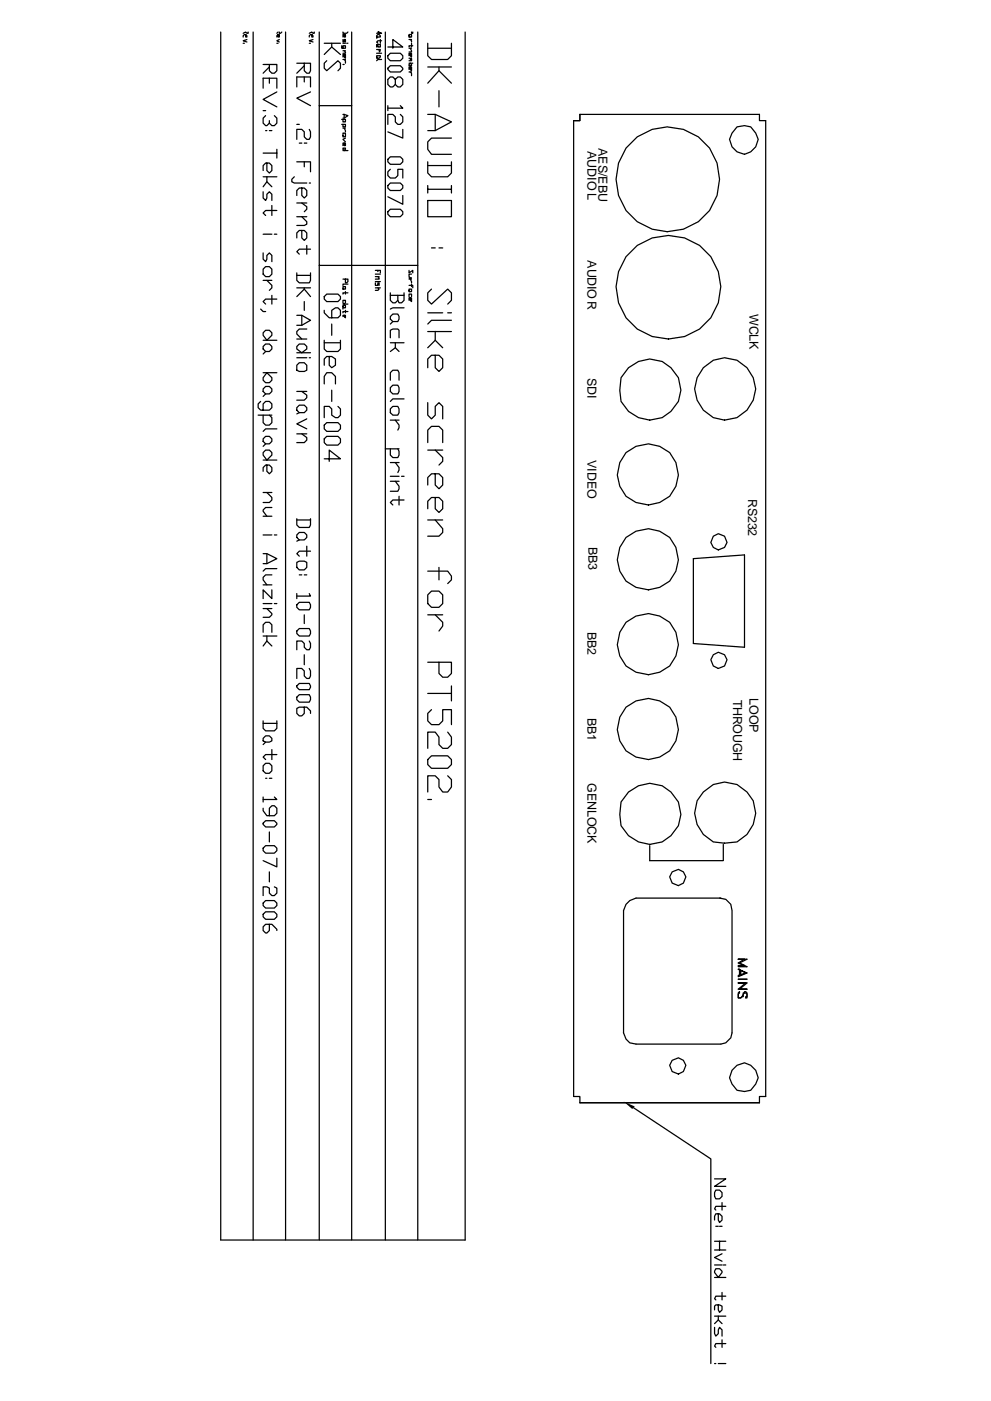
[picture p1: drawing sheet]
<svg xmlns="http://www.w3.org/2000/svg" width="210mm" height="297mm" viewBox="0 0 210 297" stroke-linecap="round" stroke-linejoin="round" font-family="sans-serif">
<defs><g id="words">
<g font-size="2.6">
<text x="124.6" y="31.9" transform="rotate(90 124.6 31.9)">AUDIO L</text>
<text x="127" y="31.4" transform="rotate(90 127 31.4)">AES/EBU</text>
<text x="124.6" y="55.2" transform="rotate(90 124.6 55.2)">AUDIO R</text>
<text x="159" y="66.6" transform="rotate(90 159 66.6)">WCLK</text>
<text x="124.6" y="80.1" transform="rotate(90 124.6 80.1)">SDI</text>
<text x="124.6" y="97.5" transform="rotate(90 124.6 97.5)">VIDEO</text>
<text x="158.7" y="105.7" transform="rotate(90 158.7 105.7)">RS232</text>
<text x="124.9" y="116.1" transform="rotate(90 124.9 116.1)">BB3</text>
<text x="124.6" y="134.1" transform="rotate(90 124.6 134.1)">BB2</text>
<text x="155.6" y="148.3" transform="rotate(90 155.6 148.3)">THROUGH</text>
<text x="159" y="148.1" transform="rotate(90 159 148.1)">LOOP</text>
<text x="124.6" y="152.3" transform="rotate(90 124.6 152.3)">BB1</text>
<text x="124.6" y="166.1" transform="rotate(90 124.6 166.1)">GENLOCK</text>
</g>
</g></defs>
<g fill="none" stroke="#000" stroke-width=".26">
<path d="M46.8 6.8v256.1h51.9v-256.1M51.6 9.2h.3M52.1 7.3v.5h.3v-.2l-.3-.3h-.2l-.3 .3v.2M52.4 8.4l-.8 .2 .8 .3M52.7 6.8v.3h-.3l-.3-.3-.5 .3M53.7 6.8v256.1M55.8 13.7h2.9v1.3l-.5 .5h-.5l-.6-.5v-1.3M55.8 18.7v-2.1h2.9v2.1M57.1 14.2l-1.3 1.3M57.1 16.6v1M58.7 19.5l-2.9 1.6 2.9 1.6M58.7 9.2h.3"/>
<path d="M59 7.3v.5h.3v-.5h-.3l-.3 .3v.2M59 6.8l-.3 .3M59.3 6.8v.3h.2l.3-.3M59.3 8.4l-.6 .2 .6 .3M60.6 6.8v256.1M63 13.4h2.9v1.6l-.3 .5h-.5l-.5-.5v-1.6M63 18.4v-2.1h2.9v2.1M64.6 13.9l-1.6 1.6M64.6 16.3v1.1M65.6 9.2h.3M65.9 19.5l-2.9 1.3 2.9 1.6M66.1 7.3v.5h.3v-.2l-.3-.3h-.2l-.3 .3v.2"/>
<path d="M66.4 8.4l-.8 .2 .8 .3M66.7 6.8v.3h-.3l-.3-.3-.5 .3M67.7 6.8v256.1M68.8 9.2h3.4M69.3 12.9l-.5 .5v1.1l.5 .5 2.4-2.1 .5 .5v1.1l-.5 .5M70.4 9.2v.8l1.8 1.6M70.4 10l-1.6 1.6M72.5 9.7v.5h.8v-.5h-.5v.5M72.8 6.8v.3h.8l.2-.3M72.8 8.4v.5h.2v-.5h.3v.5M72.8 9.2h.5M72.8 10.8h.5"/>
<path d="M72.8 12.6h.5M72.8 13.7h.2M73 7.3v.5h.3v-.5h-.5v.5M73 10.8l.3 .2v.3h-.5M73 11.6v.5l.3 .2v-.7h-.5v.5M73 12.6l.3 .3v.5M73.6 9.2h.2M74.6 6.8v256.1M79.9 11.3h1.1M79.9 11.8h.8v.3l-.3 .2h-.2l-.3-.2zM79.9 10.5h.8M79.9 12.3h.3"/>
<path d="M80.2 7.3h.2l.3 .3v.2h-.8v-.2zM80.2 9.4v.6h.5v-.6h-.8v.6M80.2 10.5l.5 .3-.3 .2M80.2 7.8l-.3 .3M80.4 6.8h-.2l.8 .3h-1.1M80.7 8.4v.8M81 8.6h-.8l-.3 .3 .3 .3M81 12.6h-.8l-.3 .3M81.8 6.8v256.1M82.3 10h3.2l-2.2-1.6v1.8M82.3 14.5l.5-.6h2.1l.6 .6v.2l-.6 .6h-2.1l-.5-.6zM82.8 11.3h2.1l.6 .5v.5l-.6 .6h-2.1l-.5-.6v-.5z"/>
<path d="M83.9 16.8l.5-.5h.5l.6 .5v1.1l-.6 .5h-.5l-.5-.5v-1.1l-.6-.5h-.5l-.5 .5v1.1l.5 .5h.5l.6-.5M86.8 7.3h.5v.5h-.5zM86.8 12.3h.5v.3h-.3M86.8 10.2h.5M86.8 7.8h.2M86.8 8.4h.5M86.8 13.4h.8M86.8 15.3h.5M87 8.4l.3 .2v.3M87 10.2l.3 .8h-.5M87 11.3v.5l.3 .3v-.8h-.5v.5M87 13.4l.3 .3v.2h-.5v-.2z"/>
<path d="M87 14.2v.5l.3 .3v-.8h-.5v.5M87 15.3l.3 .2v.6M87.3 6.8v.3h.3v-.3M87.3 12.6v.3h-.5M87.3 9.2v.8M87.6 9.7h-.8v.3M88.6 6.8v256.1M90.8 9.2v2.6l.7 .8h3.5l.8-.8v-2.6M90.8 10.2h5M90.8 14.2h5M93.1 14.2v.8l2.7 2.6M93.1 15l-2.3 2.6"/>
<path d="M93.1 19.2v3.5M55.8 23.5h.6M55.8 32.5h2.9M55.8 37.5h2.9M56.4 24.5l-.6 .5v1.1l.6 .5h.2l.5-.5M56.4 27.7h.2M56.6 34.6v1.6l.5 .5 .6-.5v-1.1l-.6-.5h-.7l-.6 .5v1.1M56.6 37.5v1l1.1 1.1M56.6 38.5l-.8 1.1M57.1 27.7h.6M58.2 24.5l.5 .5v1.1l-.5 .5h-.5l-.6-.5v-.5M58.7 31.7v1.8"/>
<path d="M62.4 37.5l-.5 .5v.5l.5 .3h2.7M63 34.3h2.9v2.1M63 26.4h.5M63.5 30.3h.5M64 39.9v1.6l.6 .5 .5-.5v-1.1l-.5-.5h-1.1l-.5 .5v1.1M64.6 34.3v1.1M64.6 30.3h.5M65.6 27.4l.3 .6v1l-.3 .5h-.5l-.5-.5v-1l-.6-.6h-1v2.1M65.6 38.8h.3M67.7 22.4h6.9M72.5 25.3h.8v.5h-.5v-.5M72.5 26.4h.8v.5h-.5v-.5"/>
<path d="M72.8 24.3l1 .2-.8 .5h-.2M72.8 28.2h.5v.8h-.5zM72.8 31.4h.5v.3l-.3 .2-.2-.2zM72.8 27.2h.5M72.8 31.9h1M73 27.2l.3 .8M73 30.3v.6h.3v-.6h-.5v.6M73 24.3v.7M73.3 29.3l-.5 .2 .5 .6M82.3 39.3l.5-.5h2.1l.6 .5v.6l-.6 .5h-2.1l-.5-.5zM82.3 22.4v1.1M82.8 33.2h2.1l.6 .6v.5l-.6 .5h-2.1l-.5-.5v-.5z"/>
<path d="M82.8 35.9l-.5 .5v.8l.5 .5h1.1l.5-.5v-1.3h1.1v1.8M84.9 22.4l.6 .5h-3.2M84.9 24.3l.6 .5v1l-.6 .6h-.5l-.5-.6v-1l-.6-.5h-1v2.1M85.5 27.4v1.9l-3.2-1.3M90.8 24.3h1.5l3.5 1.5-3.5 1.9h-1.5M90.8 34.3v2.4l.7 .8h3.5l.8-.8v-2.4M90.8 35.1h5M90.8 39.3v1.6M92.3 24.3v3.4M95.8 29.3h-4.3l-.7 .8v1.6l.7 1h4.3M95.8 39.3v1.6M121.7 25.6h1.3v-1.3h38.1v1.3h1.4v206.9h-1.4v1.3h-38.1v-1.3h-1.3z"/>
<path d="M132.8 31.4a11 11 0 0 1 16.3-1.5 11 11 0 0 1 0 16.3 11 11 0 0 1-16.3-1.6 11.4 11.4 0 0 1 0-13.2zM156.4 26.9l1.6-.3 1.3 .3 1 1.3 .6 1.3-.6 1.6-1 1.1-1.3 .5-1.6-.5-1.1-1.1-.5-1.6 .5-1.3zM55.8 40.7v1.3l.6 .5 .2-.5v-.8l.5-.5 .6 .5v1.3M55.8 53.6v1.3l.6 .6 .2-.6v-.7l.5-.6 .6 .6v1.3M55.8 57.1l.6-.6h.7l.6 .6v1l-.6 .5h-.7l-.6-.5zM55.8 49.7h1.9M55.8 59.4h1.9M56.6 59.4l1.1 1.1v.5l-.6 .6M57.7 43.6v2.1M58.2 49.7h.5M58.7 44.6h-2.3l-.6 .6 .6 .5M63 57.9v1.5l.5 .6h2.1l.3-.6v-1.5"/>
<path d="M63 43h2.1M63 45.9h2.1M63 58.4h2.9M64 43l1.1 .8v.6l-.5 .5M64 45.9l1.1 1.1v.5l-.5 .3h-1.6M64 48.9v1.5l.6 .6 .5-.6v-1l-.5-.5h-1.1l-.5 .5v1M65.1 52v1.9M65.9 52.8h-2.4l-.5 .6 .5 .5M67.7 56.3h20.9M72.8 59.2h1v.5l-.2 .3h-.3v-.8M79.6 57.3h1.1v.6M79.6 58.1h1.1"/>
<path d="M79.6 59.7h1.1M79.6 60v.5h.6v-.5h.2v.5M79.6 58.6h.8M80.2 58.6l.2 .3v.3h-.8M80.2 57.3v.3M82.3 44.9l.5-.5h2.1l.6 .5v.5l-.6 .5h-2.1l-.5-.5zM85.5 41.5v1.8l-3.2-1.6M86.8 57.3v.6l.8-.6v.6M86.8 58.9h.5M86.8 59.2h.5M87 59.2l.3 .8M87.3 58.1h-.5v.5l.2 .3"/>
<path d="M90.8 42.5h5v3.4h-5zM90.8 40.1h5M91.5 52.6h.8M93.1 52.6h.8M132.8 54.4a11.1 11.1 0 0 1 16.8-1.4 11.1 11.1 0 0 1-1.2 16.8 11.1 11.1 0 0 1-14.3-1 11.1 11.1 0 0 1-1.3-14.4zM55.3 65.5l.5 .6h.6M55.8 70.6l.6-.6h.7l.6 .6v.5l-1.1 1-.8-1zM55.8 73.5l.6-.6h.7l.6 .6v.5l-.6 .5h-.7l-.6-.5zM55.8 72.1h2.9M55.8 79h2.9M56.4 74.5l-.6 .6M56.6 79l1.1 1.1v.5l-.6 .5h-.7l-.6-.5v-.5z"/>
<path d="M57.7 62.6v1.9M58.7 63.4h-2.3l-.6 .5 .6 .6M63 66.9h1l1.9 1-1.9 1.1h-1M63 73.5l.5-.6h1.1l.5 .6v.5l-1.1 .8-1-.8zM63 77.4l.5-.5h1.1l.5 .5v1.1l-.5 .3h-1.1l-.5-.3zM63 61h2.9M63 71.9h2.1M63 74.8h2.9M63 75.8h2.1M64 66.9v2.1M64.6 61v.3l1.3 1.6M64.6 63.9v1.9"/>
<path d="M64.6 61.3l-1.6 1.6M65.1 69.8h-1.6l-.5 .5v.5l1 1.1M65.6 75.8h.3M68.8 62.9l.5-.5h2.4l.5 .5v.5l-.5 .5h-2.4l-.5-.5zM68.8 65.8v.5l1 1.1h1.9l.5-.5v-1.1l-.5-.5h-.5l-.8 .5v1.6M68.8 72.1v1.9l.5 .5h2.4l.5-.5v-1.9M68.8 72.7h3.4M69.8 75.6v1.8l.6 .6 .8-.6v-1.3l-.8-.5h-1.1l-.5 .5v1.3M70.4 68.7v2.4M72.8 60.8h.5v.5h-.5zM72.8 63.7h.5v.5l-.3 .3-.2-.3zM72.8 64.7h.5v.6h-.5z"/>
<path d="M72.8 64.5h1M72.8 65.3v.2M73 66.9v.2l.3 .3v-.5h-.5v.2M73.3 61.8v.6M73.3 65.8v.5M73.8 60.2h-1v.3M73.8 62.1h-1v.3M73.8 66.1h-1v.2M79.6 61h1.1M80.2 61l.2 .3-.2 .3h-.6M82.8 62.1v1.6l.5 .5h.6l.5-.5v-1.1M82.8 71.6v-1.6l.5-.2h1.1l.3 .2v1.6"/>
<path d="M82.8 72.7h2.9M82.8 62.6h2.9M83.3 66.6h1.1l.3 .5v.5l-.3 .6h-1.1l-.5-.6v-.5zM83.3 68.2l-.5 .5M83.9 72.7v1l.8 .8M83.9 73.7l-1.1 .8M85.7 62.1v1.6l-.5 .5h-.5l-.3-.5M85.7 65.3h-2.4l-.5 .2M86.8 60.5h.8v.5M86.8 61.3h.5v.5h-.5zM86.8 62.9v-.5h.5v.5M86.8 61.8h.2"/>
<path d="M87 63.1v.6l.3 .2v-.8h-.5v.6M87.3 60.2v.6M90.8 66.3h3.1M90.8 70.3h5M91.5 61.3l-.7 .8v1.6l.7 .8 3.5-3.2 .8 .8v1.6l-.8 .8M92.3 70.3v1.8l1.6 1.6M92.3 75.3v2.7l.8 .8 .8-.8v-1.9l-.8-.8h-1.6l-.7 .8v1.9M92.3 72.1l-1.5 1.6M95 66.3h.8M95.8 67.9h-4.3l-.7 .8M133.3 78a6.5 6.5 0 0 1 8.3-.8 6.5 6.5 0 0 1 2.3 7.9 6.6 6.6 0 0 1-6.1 4 6.6 6.6 0 0 1-6-4l-.3-2.4 .3-2.6zM149.2 78a6.2 6.2 0 0 1 10.6 2.1 6.5 6.5 0 0 1-1.4 7 6.5 6.5 0 0 1-7.1 1.4 6.7 6.7 0 0 1-2.1-10.5z"/>
<path d="M54.8 88h2.9M55.3 85.1l-.5 .5v.8l.5 .6h1.8l.6-.6v-.8l-.6-.5h-.7l-.6 .5v1.4M55.8 82.5l.6-.6h.7l.6 .6v.5l-.6 .5h-.7l-.6-.5zM55.8 88v1.6l.6 .5h.7l.6-.5v-1.1l-.6-.5M55.8 93l.6-.5h.7l.6 .5v.6l-.6 .5h-.7l-.6-.5zM55.8 96l.6-.6h.7l.6 .6v.5l-1.1 1-.8-1zM55.8 97.5h2.9M56.4 83.5l-.6 .5M56.4 94.1l-.6 .5M56.6 98.6v1.3l.5 .6 .6-.6v-.8l-.6-.5h-.7l-.6 .5v.8M58.7 90.9h-2.3l-.6 .6M63 86.4l.5-.5h1.1l.5 .5v.6l-.5 .5h-1.1l-.5-.5z"/>
<path d="M63 83h2.1M63 92h2.1M63.5 87.5l-.5 .3M64 83l1.1 .8v.5l-.5 .5h-1.6M64 92l1.1 .8v.5l-.5 .5h-1.6M65.1 88.8l-2.1 1.1 2.1 1M68.8 81.4v-1.6l.5-.8h1.1l.8 .8v1.6M68.8 90.1l.5-.5h2.4l.5 .5v.8l-.5 .6h-2.4l-.5-.6zM68.8 93l.5-.5h2.4l.5 .5v.8l-.5 .6h-2.4l-.5-.6zM68.8 97.3h3.4l-2.4-1.9v2.4M70.4 82.7v2.4M71.7 86.2l.5 .5v1.3l-.5 .5h-.5l-.8-.5v-1.3l-.6-.5h-1v2.3"/>
<path d="M81.8 95.2h2.9M82.8 80.6v-1.6l.5-.5h1.1l.3 .5v1.6M82.8 86.7l.5-.5h1.1l.3 .5v.8l-.3 .5h-1.1l-.5-.5zM82.8 95.2v1.3l.5 .5h1.1l.3-.5v-.8l-.3-.5M82.8 89.1h1.9M82.8 98.1h1.9M83.3 81.7h1.1l.3 .5v.8l-.3 .5h-1.1l-.5-.5v-.8zM83.9 89.1l.8 1v.6l-.3 .5M83.9 98.1l.8 1v.6l-.3 .5M85.7 84.6h-2.4l-.5 .5M90.8 85.4v2.6l.7 .8 .8-.8v-1.8l.8-.8 .8 .8v2.6M90.8 93.8v-2.6l.7-.8h1.6l.8 .8v2.6"/>
<path d="M90.8 95.4h3.1M92.3 95.4l1.6 1.6v.8l-.8 .8M55.8 117.4h.8l2.1 1-2.1 1.1h-.8M55.8 104.4h1.9M55.8 109.4h1.9M55.8 113.4h1.9M56.6 104.4l1.1 1.1v.5l-.6 .5h-1.3M56.6 117.4v2.1M57.7 107.6h-1.3l-.6 .5v.3l.8 1M58.2 113.4h.5M63 110v1.3l.5 .5h2.1l.3-.5v-1.3M63 113.4l.5-.5h1.1l.5 .5v.5l-.5 .6h-1.1l-.5-.6z"/>
<path d="M63 119.2l.5-.2h1.1l.5 .2v1.1l-.5 .5h-1.1l-.5-.5zM63 110.2h2.9M63.5 114.5l-.5 .2M65.1 115.8v2.1M65.9 116.9h-2.4l-.5 .5 .5 .5M82.8 101h1.9M82.8 102h1.9M83.9 102l.8 1.1v.5l-.3 .6h-1.6M84.7 105.2v1.9M85.2 101h.5M85.7 106h-2.4l-.5 .5 .5 .6M90.8 110.2h3.1"/>
<path d="M92.3 100.5v2.3l.8 .8 .8-.8v-1.6l-.8-.7h-1.6l-.7 .7v1.6M92.3 105.5v2.4l.8 .8 .8-.8v-1.6l-.8-.8h-1.6l-.7 .8v1.6M92.3 110.2l1.6 1.9v.8l-.8 .8h-2.3M147.1 118.4l10.9-.7v19.5l-10.9-.8zM151.3 113.7l1.1-.5 1.3 .5 .6 1.3-.6 1.1-1.3 .5-1.1-.5-.5-1.1zM55.8 134.1v-1.6l.6-.6h.7l.6 .6v1.6M55.8 124h1.9M55.8 128h1.9M55.8 129h1.9M55.8 134.8h2.9M56.6 129l1.1 1.1v.3l-.6 .5h-1.3M56.6 134.8v1.1l1.1 1.1"/>
<path d="M56.6 135.9l-.8 1.1M57.7 121.9h-1.3l-.6 .5v.5l.8 1.1M57.7 125.1v1.8l-1.9-1.8v1.8M58.2 128h.5M58.7 120.6h-2.3l-.6 .5M63 128.2l.5-.5h2.1l.3 .5v.6l-.3 .5h-2.1l-.5-.5zM63 133.8l.5-.5h2.1l.3 .5v.5l-.3 .5h-2.1l-.5-.5zM63 125.9v1M63.5 121.9h.5M64.6 130.4v1.8M64.6 138.8v2.1M64.6 121.9h.5"/>
<path d="M65.6 125.9l.3 .5h-2.9M65.6 135.9l.3 .5v.8l-.3 .6h-.5l-.5-.6v-.8l-.6-.5h-1v1.9M90.8 121.1h4.2l.8 1v.8l-.8 .8M90.8 126.1l.7-.8h1.6l.8 .8v1.9l-.8 .8h-1.6l-.7-.8zM90.8 130.4h3.1M92.3 130.4l1.6 1.5v.8l-.8 1.1M93.1 120.3v2.6M151.3 138.8l1.1-.5 1.3 .5 .6 1.1-.6 1.3-1.3 .5-1.1-.5-.5-1.3zM55.8 152.8v1.6l.6 .6h1.8l.5-.6v-1.6M55.8 156.5l.6-.5h.7l.6 .5v.6l-.6 .2h-.7l-.6-.2zM55.8 153.4h2.9M56.4 157.3l-.6 .6"/>
<path d="M57.7 158.9v2.1M58.7 160h-2.3l-.6 .5 .6 .5M63 145.4l.5-.5h2.1l.3 .8-.3 .5h-2.1l-.5-.5zM63 147.8l.5-.5h2.1l.3 .5v.5l-.3 .6h-2.1l-.5-.6zM64.6 149.9v1.4l-.6 .5h-.5l-.5-.5v-1.1l.5-.3h1.6l.8 .8v.6M65.6 141.7l.3 .6v1l-.3 .5h-.5l-.5-.5v-1l-.6-.6h-1v2.1M90.8 140.4h5v2.4l-.8 .8h-1.1l-.8-.8v-2.4M90.8 147h5M91.5 150.5l-.7 .8v1.5l.7 .8h1.6l.8-.8v-2.3h1.9v3.1M95 155.2l.8 1.1v1.6l-.8 .8h-1.1l-.8-.8v-1.6l-.8-1.1h-1.5v3.5M95.8 145.4v3.2M55.8 162.4l.6-.6h.7l.6 .6v1l-.6 .6h-.7l-.6-.6z"/>
<path d="M55.8 171.4v.5l.8 1h1.6l.5-.5v-1l-.5-.6h-.5l-.6 .6v1.5M55.8 179.8l.6-.5h1.8l.5 .5v.6l-.5 .5h-1.8l-.6-.5zM55.8 169v1M56.4 174h1.8l.5 .5v.3l-.5 .5h-1.8l-.6-.5v-.3zM56.4 165h.2M57.1 176.4v2.1M57.1 165h.6M58.2 169l.5 .5h-2.9M90.8 169.5h.7M91.5 160.2h3.5l.8 .8v1.1l-.8 .8h-3.5l-.7-.8v-1.1zM95 164.5l.8 .8v1.6l-.8 1h-1.1l-.8-1v-1.6l-.8-.8h-1.5v3.4M133.3 167.9a6.5 6.5 0 0 1 8.3-.7 6.5 6.5 0 0 1 2.3 7.9 6.6 6.6 0 0 1-6.1 3.9 6.6 6.6 0 0 1-6-3.9l-.3-2.4 .3-2.7z"/>
<path d="M149.2 167.9a6.1 6.1 0 0 1 9.3 0 6.5 6.5 0 0 1-2.1 10.6l-2.7 .3-2.4-.3a6.9 6.9 0 0 1-3.4-8.7zM153.5 179v3.5h-15.7v-3.2M55.8 191.5l.6-.6h1.8l.5 .6v.5l-.5 .5h-1.8l-.6-.5zM55.8 193.9l.6-.6h1.8l.5 .6v.5l-.5 .5h-1.8l-.6-.5zM57.1 196v1.3l-.5 .5h-.2l-.6-.5v-.8l.6-.5h1.3l1 1v.3M57.1 184.9v2.1M58.2 188l.5 .3v1.1l-.5 .5h-.5l-.6-.5v-1.1l-.5-.3h-.8v1.9M58.7 181.9v1.9l-2.9-1.3M142.6 184.9l1.3-.6 1.1 .6 .5 1-.5 1.3-1.1 .6-1.3-.6-.5-1.3zM152.7 190.4l1.3 .3 1 1 .3 1.4v25.9l-.3 1-1 1.1-1.1 .3h-18l-1.3-.3-.8-.8-.5-1.3v-25.9l.5-1.4 .8-.8 1.3-.5h18M156.6 203.4h1.9l-1.6 .8 1.6 .8h-1.9v-.3h1.4l-1.4-.5 1.4-.8zM156.6 205.5l1.9 .8-1.9 .8v-.3l1.6-.5z"/>
<path d="M156.6 208.4h1.9l-1.6 1.3h1.6h-1.9l1.6-1.3zM156.6 210.5l.3-.2v.2l-.3 .3v.8h.6l.5-.8v-.3h.3v-.2h.2l.3 .2v1.1h-.3v-.3h.3v-.5l-.3-.3h-.2l-.3 .3v.5h-.3l-.2 .3h-.6zM156.6 203.4h.3M156.6 205.5h.3v1.3M156.6 207.6h1.9M156.6 208.4h.3M157.2 205.8v.8M134.4 234.9l16.4 10.8v43.4M142.6 224.8l1.3-.5 1.1 .5 .5 1.1-.5 1.3-1.1 .5-1.3-.5-.5-1.3zM155.3 226.9l1.1-1 1.6-.6 1.3 .6 1 1a2.95 2.95 0 0 1-2.5 4.5 2.95 2.95 0 0 1-2.5-4.5zM151.6 249.9h2.4l-2.4 1.6h2.4M151.9 252.3h.8l.5 .6v.7l-.5 .6h-.8l-.3-.6v-.7z"/>
<path d="M151.9 260h.5M152.4 257.4v1.3l.3 .5 .5-.5v-.8l-.5-.5h-.8l-.3 .5v.8M152.7 260h.5M153.2 255v1.6M154 255.8h-2.1l-.3 .5 .3 .3M151.6 263.2h2.4M151.6 265h2.4M151.6 268.2h1.6M151.6 270.8h2.4M151.6 279h2.4M151.9 269h.8l.5 .5v.3l-.8 1-.8-1zM152.4 276.7v1l.3 .6 .5-.6v-.8l-.5-.2h-.8l-.3 .2v.8"/>
<path d="M152.4 279v.8l.8 .8M152.4 279.8l-.8 .8M152.7 263.2v1.8M153.2 265.8l-1.6 .8 1.6 .8M153.2 274v1.6M153.5 268.2h.5M154 274.8h-2.1l-.3 .5 .3 .3M151.6 281.4v1.4l.3 .5 .5-.5v-.8l.3-.6 .5 .6v1.3M151.6 289.1h.3M152.4 289.1h1.6M153.2 284.1v1.6M154 284.9h-2.1l-.3 .5 .3 .3"/>
<circle cx="137.4" cy="118.6" r="6.5"/>
<circle cx="137.4" cy="100.6" r="6.5"/>
<circle cx="137.4" cy="136.6" r="6.5"/>
<circle cx="137.4" cy="154.5" r="6.5"/>
</g>
<path d="M132.3 233.5l2.4 1.1-.6 .5z" fill="#000"/>
<use href="#words"/>
</svg>
